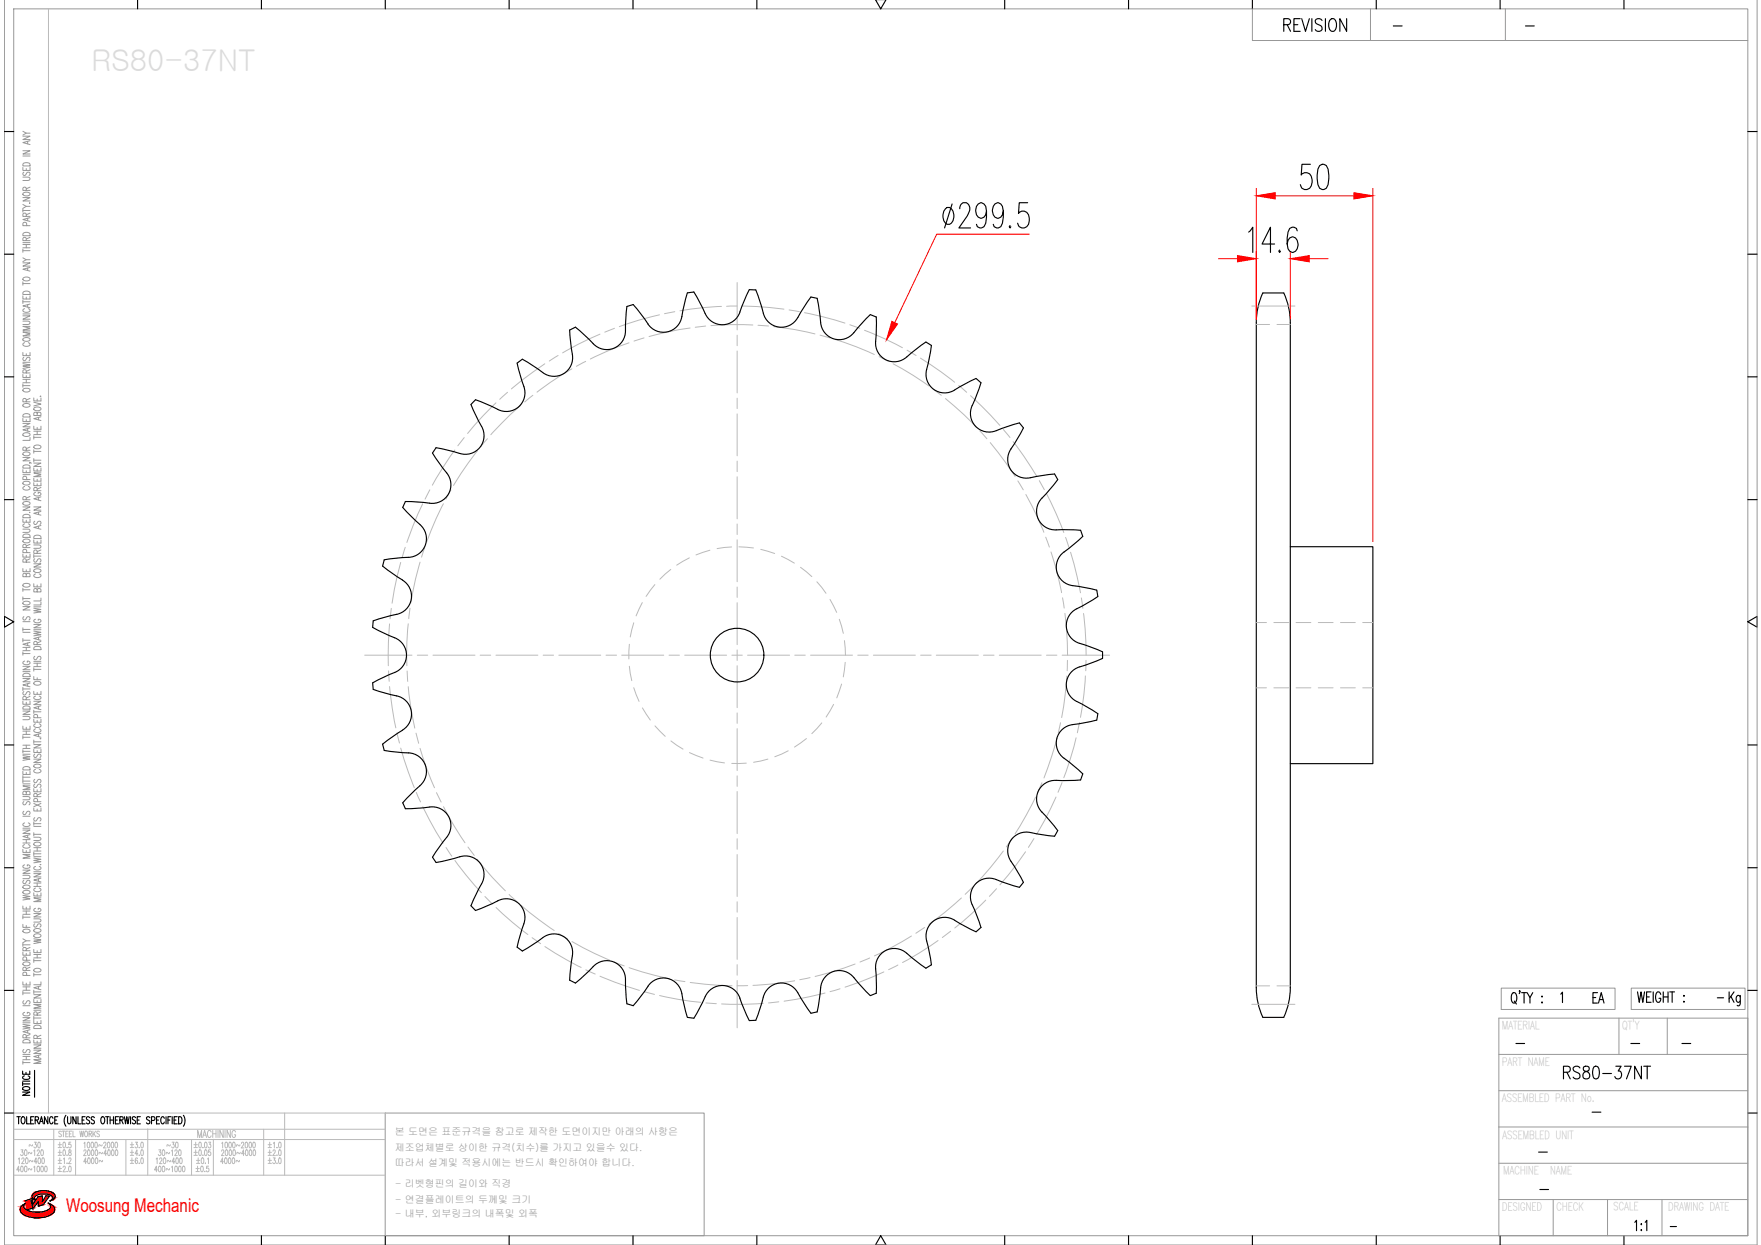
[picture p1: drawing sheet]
<svg xmlns="http://www.w3.org/2000/svg" width="297mm" height="210mm" viewBox="0 0 297 210" stroke-linecap="round" stroke-linejoin="round" font-family="sans-serif">
<defs><g id="words">
<text font-size="5.3" x="290.7" y="170.7">Kg</text>
<text font-size="4.9" x="267.8" y="170.4">EA</text>
<text font-size="3.2" fill="#f00" x="11.1" y="204.3">Woosung Mechanic</text>
<g font-size="2.6">
<text x="234.2" y="5.6">-</text>
<text x="256.5" y="5.6">-</text>
<text x="288.9" y="169.3">-</text>
<text x="254.7" y="177.1">-</text>
<text x="274.1" y="177.1">-</text>
<text x="282.9" y="177.1">-</text>
<text x="267.8" y="188.7">-</text>
<text x="258.6" y="195.4">-</text>
<text x="258.9" y="201.8">-</text>
<text x="280.8" y="208.1">-</text>
</g>
<g font-size="1.7" fill="#989898">
<text x="66.6" y="191.4">본 도면은 표준규격을 참고로 제작한 도면이지만 아래의 사항은</text>
<text x="66.6" y="194.1">제조업체별로 상이한 규격(치수)를 가지고 있을수 있다.</text>
<text x="66.6" y="196.6">따라서 설계및 적용시에는 반드시 확인하여야 합니다.</text>
<text x="66.7" y="200.2">- 리벳형핀의 길이와 직경</text>
<text x="66.7" y="202.8">- 연결플레이트의 두께및 크기</text>
<text x="66.7" y="205.2">- 내부, 외부링크의 내폭및 외폭</text>
</g>
</g></defs>
<!-- layer: 0 -->
<g fill="none" stroke="#989898" stroke-width=".17">
<path d="M.7 -.1v210h295.7v-210M2.3 1.5h292.5v206.8h-292.5zM211.3 1.5v5.3h83.5M231.2 1.5v5.3M253.9 1.5v5.3M3.9 33.3h1.2l-1.2 .6h1.2M3.9 29.9h.8l.4 .2-.2 .3h-1M3.9 28.2v.5h1.2v-.5M3.9 25.4h1.2l-1.2 .6h1.2M3.9 23h1.2l-1.2 .5h1.2M3.9 35.2v.6M3.9 35.5h1.2"/>
<path d="M3.9 34.5l.5 .3M3.9 26.3h1.2M3.9 22.1l.5 .4M3.9 39.3a.82 .82 0 0 1 1.2 .1v.3h-1.2zM3.9 32.5a.91 .91 0 0 1 1.2 .1 .64 .64 0 0 1-.6 .4 .64 .64 0 0 1-.6-.4zM3.9 27.6a.84 .84 0 0 1 1.2 .1v.3h-1.2zM4 29l-.1 .4 .1 .2 .3-.1a.52 .52 0 0 1 .7-.4l.1 .3-.2 .2M4.4 36.5v-.5h-.4l-.1 .5h1.2M4.4 32.1l-.1-.5h-.4v.5h1.2M4.4 28.4v.3M4.5 38.1l-.1-.5-.1-.1-.4 .1v.5h1.2M4.7 23.8v.4"/>
<path d="M4.7 36.8v.4M5 34.2v.1zM5.1 36.7l-1.2 .3 1.2 .3M5.1 34.8h-.7l-.5 .3M5.1 23.7l-1.2 .3 1.2 .4M5.1 22.5h-.7l-.5 .3M5.1 35.9l-.7 .3M5.1 31.6l-.7 .2M3.9 59.4v.6h1.2v-.6M3.9 54.1h.8l.4 .3-.2 .3h-1M3.9 53.2h1.2l-1.2 .6h1.2M3.9 49.9v.5h1.2v-.5"/>
<path d="M3.9 44.3h1.2l-1.2 .6h1.2M3.9 42v.5M3.9 47.5v.6M3.9 50.6v.6M3.9 52.9h1.2M3.9 50.9h1.2M3.9 47.8h1.2M3.9 43.5l.5 .3M3.9 42.3h1.2M3.9 41.8h1.2M3.9 41.2h1.2M3.9 40.9h1.2"/>
<path d="M3.9 57.1a.91 .91 0 0 1 1.2 0 .69 .69 0 0 1-1.2 .3zM3.9 49.2a.82 .82 0 0 1 1.2 .2v.2h-1.2zM3.9 46.9a.71 .71 0 0 1 1.2 .2 .7 .7 0 0 1-1.2-.1zM4.2 57.8a.32 .32 0 0 0-.3 .4 .32 .32 0 0 0 .4 .2h.3a.32 .32 0 0 0 .5-.2 .32 .32 0 0 0-.3-.4M4.2 52a.32 .32 0 0 0-.3 .5 .32 .32 0 0 0 .4 .2h.3a.32 .32 0 0 0 .5-.2 .32 .32 0 0 0-.3-.5M4.4 40.6v-.5h-.4l-.1 .5h1.2M4.4 41.2v.6M4.4 50.1v.3M4.4 59.6v.4M4.7 45.2v.4M4.7 51.4v.4M5.1 56h-1.2l1.2 .3-1.2 .3h1.2"/>
<path d="M5.1 55h-1.2l1.2 .3-1.2 .4h1.2M5.1 51.3l-1.2 .3 1.2 .3M5.1 45.1l-1.2 .3 1.2 .3M5.1 43.8h-.7l-.5 .3M5.1 40l-.7 .3M3.9 79.2v.5h1.2v-.5M3.9 77.1h1.2l-1.2 .6h1.2M3.9 73.2a.72 .72 0 0 1 1.2 .2 .87 .87 0 0 1-1.2 0zM3.9 71.4h1.2l-1.2 .6h1.2M3.9 70.5v.6h1.2v-.6M3.9 63.1v.5h1.2v-.5M3.9 61.3l1.2 .2-1.2 .2 1.2 .2-1.2 .2"/>
<path d="M3.9 64.7v.6M3.9 65h1.2M3.9 64.5h1.2M3.9 64h1.2M3.9 61.1h1.2M3.9 78.5a.84 .84 0 0 1 1.2 .1v.3h-1.2zM3.9 76.4a.71 .71 0 0 1 1.2 .2 .7 .7 0 0 1-1.2-.2zM3.9 69.9a.79 .79 0 0 1 1.2 .1v.3h-1.2zM3.9 68.2a.91 .91 0 0 1 1.2 .1 .69 .69 0 0 1-1.2 .2zM3.9 65.6a.74 .74 0 0 1 1.2 .2 .7 .7 0 0 1-1.2-.1zM4 60.2a.29 .29 0 0 0-.1 .5 .29 .29 0 0 0 .5-.1l.1-.2a.31 .31 0 0 1 .5-.1 .31 .31 0 0 1-.1 .5M4.4 75.9v-.5h-.5v.5h1.2"/>
<path d="M4.4 67.7v-.4l-.4-.1-.1 .5h1.2M4.4 62.9v-.5h-.5v.5h1.2M4.4 63.3v.3M4.4 64v.5M4.4 70.8v.3M4.4 79.4v.3M4.7 72.3v.4M5 78l.3 .1M5.1 73.8v.4h-1.2M5.1 72.2l-1.2 .3 1.2 .3M5.1 75.4l-.7 .2M5.1 67.2l-.7 .3"/>
<path d="M5.1 62.3l-.7 .3M5.7 78.9v.5h1.2v-.5M5.7 78.1h1.2l-1.2 .5h1.2M5.7 71.9v.5h1.2v-.5M5.7 67.8l1.2 .3-1.2 .3M5.7 67.1v.5h1.2v-.5M5.7 73.5v.5M5.7 75.8v.6M5.7 77.3v.6M5.7 77.6h1.2M5.7 76.1h1.2M5.7 73.7h1.2"/>
<path d="M5.7 73.3h1.2M5.7 72.7h1.2M5.8 75.2a.71 .71 0 0 1 1.1 .2 .73 .73 0 0 1-1.2-.1zM5.8 68.8a.91 .91 0 0 1 1.1 0 .69 .69 0 0 1-1.1 .3zM6.3 69.7l.2-.2h.3l.1 .2v.4h-1.2l.1-.6 .4 .1 .1 .5M6.3 67.3v.3M6.3 72.1v.3M6.3 72.7v.6M6.3 79.1v.3M6.5 70.4v.4M6.8 66.8h.1zM6.9 79.7h-1.2l1.2 .3-1.2 .4h1.2"/>
<path d="M6.9 70.3l-1.2 .3 1.2 .3M3.9 95.9v.5h1.2v-.5M3.9 93.4v.5h1.2v-.5M3.9 89.2h1l.2 .2-.2 .3-1 .1M3.9 87.5v.5h1.2v-.5M3.9 85.5h1.2l-1.2 .5h1.2M3.9 99.2v.5M3.9 99.4h1.2M3.9 80h1.2M3.9 98.5a.91 .91 0 0 1 1.2 .1 .64 .64 0 0 1-.6 .4 .64 .64 0 0 1-.6-.4zM3.9 91.1a.71 .71 0 0 1 1.2 .2 .73 .73 0 0 1-1.2-.2zM3.9 90.2a.79 .79 0 0 1 1.2 .1v.3h-1.2z"/>
<path d="M3.9 86.9a.82 .82 0 0 1 1.2 .1v.3h-1.2zM3.9 84.7a.91 .91 0 0 1 1.2 .1 .64 .64 0 0 1-.6 .4 .64 .64 0 0 1-.6-.4zM3.9 81.3a.91 .91 0 0 1 1.2 .1 .64 .64 0 0 1-.6 .4 .64 .64 0 0 1-.6-.4zM4.2 88.3a.32 .32 0 0 0-.3 .4 .32 .32 0 0 0 .4 .2h.3a.32 .32 0 0 0 .5-.2 .32 .32 0 0 0-.3-.4M4.2 82a.32 .32 0 0 0-.3 .4 .32 .32 0 0 0 .4 .2h.3a.32 .32 0 0 0 .5-.2 .32 .32 0 0 0-.3-.4M4.4 96.9l.3-.2h.3l.1 .2v.3h-1.2l.1-.5h.4v.5M4.4 94.8v-.5l-.4-.1-.1 .6h1.2M4.4 92.3l-.1-.5-.4 .1v.4h1.2M4.4 84.3v-.5l-.4-.1-.1 .6h1.2M4.4 87.7v.3M4.4 93.6v.3M4.4 96.1v.3"/>
<path d="M4.5 93.2l-.1-.5h-.5v.5h1.2M4.5 80.8l-.1-.4-.1-.1-.4 .1v.4h1.2M5 86.4h.1M5.1 94.2l-.7 .3M5.1 91.8l-.7 .2M5.1 83.7l-.7 .3M5.7 98.4v.5h1.2v-.5M5.7 95.1h1.2l-1.2 .5h1.2M5.7 91.9h.9l.3 .2-.2 .3h-1M5.7 91v.6h1.2v-.6M5.7 85.5h1.2l-1.2 .5h1.2M5.7 81.4v.5h1.2v-.5"/>
<path d="M5.7 80.6v.5h1.2v-.5M5.7 93.5v.6M5.7 93.8h1.2M5.8 96a.91 .91 0 0 1 1.1 .1 .64 .64 0 0 1-.6 .4 .64 .64 0 0 1-.6-.4zM5.8 90.4a.79 .79 0 0 1 1.1 .1v.3h-1.2zM5.9 94.2a.29 .29 0 0 0-.2 .5 .29 .29 0 0 0 .5-.1l.1-.2a.31 .31 0 0 1 .5-.1 .31 .31 0 0 1-.1 .5M5.9 87.9l-.2 .2 .2 .3 .3-.1 .1-.3a.3 .3 0 0 1 .5-.1 .3 .3 0 0 1-.1 .5M6 96.8a.32 .32 0 0 0-.3 .4 .32 .32 0 0 0 .5 .2h.2a.32 .32 0 0 0 .5-.2 .32 .32 0 0 0-.3-.4M6 83a.32 .32 0 0 0-.3 .4 .32 .32 0 0 0 .5 .2h.2a.34 .34 0 0 0 .5-.3 .34 .34 0 0 0-.5-.3v.2M6.3 99.4l.2-.2 .3 .1 .1 .1v.4h-1.2l.1-.5h.4l.1 .5M6.3 93.3l-.1-.5h-.4l-.1 .5h1.2M6.3 82.7l-.1-.5h-.4l-.1 .5h1.2"/>
<path d="M6.3 80.8v.3M6.3 81.6v.3M6.3 91.2v.4M6.3 98.6v.3M6.5 83.9v.4M6.5 86.4v.4M6.5 88.7v.4M6.9 88.6l-1.2 .3 1.2 .3M6.9 86.2l-1.2 .3 1.2 .4M6.9 83.8l-1.2 .3 1.2 .3M6.9 92.7l-.6 .3M6.9 82.2l-.6 .3"/>
<path d="M3.9 119.9h1.2l-1.2 .6h1.2M3.9 118.2v.5h1.2v-.5M3.9 114.4h1.2l-1.2 .5h1.2M3.9 112.3h1.2l-1.2 .6h1.2M3.9 102.3h1.2l-1.2 .5h1.2M3.9 100.6v.6M3.9 105.8v.6M3.9 107.6v.6M3.9 109.9v.6M3.9 115.9v.5M3.9 116.2h1.2M3.9 113.2h1.2"/>
<path d="M3.9 110.2h1.2M3.9 109.7h1.2M3.9 109.1h1.2M3.9 107.9h1.2M3.9 106.6h1.2M3.9 106.1h1.2M3.9 104.8h1.2M3.9 100.9h1.2M3.9 119.2a.84 .84 0 0 1 1.2 .1v.3h-1.2zM3.9 113.7a.82 .82 0 0 1 1.2 .1v.3h-1.2zM3.9 101.5a.91 .91 0 0 1 1.2 .1 .69 .69 0 0 1-1.2 .2zM4 116.6a.29 .29 0 0 0-.1 .5 .29 .29 0 0 0 .5-.1l.1-.2a.31 .31 0 0 1 .5-.1 .31 .31 0 0 1-.1 .5"/>
<path d="M4 104a.29 .29 0 0 0-.1 .4 .29 .29 0 0 0 .5 0l.1-.3a.31 .31 0 0 1 .5-.1 .31 .31 0 0 1-.1 .5M4.2 111.5a.32 .32 0 0 0-.3 .4 .32 .32 0 0 0 .4 .2h.3a.34 .34 0 0 0 .5-.3 .34 .34 0 0 0-.5-.3v.2M4.4 118v-.5l-.4-.1-.1 .6h1.2M4.4 109.1v.6M4.4 118.4v.3M4.7 108.4v.4M4.7 115.3v.4M5.1 115.2l-1.2 .3 1.2 .3M5.1 108.3l-1.2 .3 1.2 .3M5.1 117.4l-.7 .3M5.7 118.2h1.2l-1.2 .6h1.2M5.7 116.6v.5h1.2v-.5"/>
<path d="M5.7 114.1v.5h1.2M5.7 106.4l1.2 .2-1.2 .2 1.2 .2-1.2 .2M5.7 105.3h1.2l-1.2 .5h1.2M5.7 102.5l1.2 .3-1.2 .1 1.2 .3-1.2 .1M5.7 112.6v.5M5.7 119.7v.6M5.7 112.9h1.2M5.7 112.4h1.2M5.7 111.8h1.2M5.7 111.5h1.2M5.7 106.2h1.2M5.7 102.3h1.2"/>
<path d="M5.8 115a.71 .71 0 0 1 1.1 .3 .7 .7 0 0 1-1.2-.2zM5.8 109.1a.84 .84 0 0 1 1.1 .2v.2h-1.2zM5.9 110.7a.29 .29 0 0 0-.2 .4 .29 .29 0 0 0 .5 0l.1-.3a.31 .31 0 0 1 .5-.1 .31 .31 0 0 1-.1 .5M6 117.4a.32 .32 0 0 0-.3 .4 .32 .32 0 0 0 .5 .2h.2a.32 .32 0 0 0 .5-.2 .32 .32 0 0 0-.3-.4M6 104.4a.32 .32 0 0 0-.3 .4 .32 .32 0 0 0 .5 .2h.2a.33 .33 0 0 0 .5-.3 .33 .33 0 0 0-.5-.3v.2M6.3 108.7l-.1-.5h-.4l-.1 .5h1.2M6.3 111.8v.6M6.3 114.3v.3M6.3 116.7v.4M6.5 107.5v.4M6.5 119.1v.4M6.9 119l-1.2 .3 1.2 .3"/>
<path d="M6.9 107.3l-1.2 .3 1.2 .4M6.9 101.5v.5h-1.2M6.9 100.8v.5h-1.2M6.9 108.1l-.6 .3M3.9 139.9h1.2l-1.2 .6h1.2M3.9 134.3h.8l.4 .2-.2 .3h-1M3.9 130v.6h1.2v-.6M3.9 127.4l1.2 .2-1.2 .2 1.2 .2-1.2 .2M3.9 122.4v.6h1.2v-.6M3.9 120.8h.8l.4 .2-.2 .3h-1M3.9 124v.6M3.9 126.4v.6"/>
<path d="M3.9 130.8v.5M3.9 131.4v.6M3.9 139.6h1.2M3.9 137.6h1.2M3.9 132.2h1.2M3.9 131.7h1.2M3.9 131h1.2M3.9 127.2h1.2M3.9 126.7h1.2M3.9 126.2h1.2M3.9 125.6h1.2M3.9 124.3h1.2"/>
<path d="M3.9 123.8h1.2M3.9 123.3h1.2M3.9 129.4a.82 .82 0 0 1 1.2 .1v.3h-1.2zM4 136.8a.29 .29 0 0 0-.1 .4 .29 .29 0 0 0 .5 0l.1-.3a.31 .31 0 0 1 .5-.1 .31 .31 0 0 1-.1 .5M4 135.1l-.1 .2 .1 .4 .3-.1 .2-.3a.3 .3 0 0 1 .5-.1 .3 .3 0 0 1-.1 .5M4.2 138.7a.32 .32 0 0 0-.3 .4 .32 .32 0 0 0 .4 .3h.3a.32 .32 0 0 0 .5-.3 .32 .32 0 0 0-.3-.4M4.4 133.6l.3-.2h.3l.1 .2v.4h-1.2l.1-.6 .4 .1v.5M4.4 122.6v.4M4.4 123.3v.5M4.4 125.6v.6M4.4 130.2v.4M5.1 132.5h-1.2l1.2 .3-1.2 .3h1.2"/>
<path d="M5.7 136.2v.5h1.2v-.5M5.7 133v.5h1.2v-.5M5.7 128h1.2l-1.2 .6h1.2M5.7 126.3v.6h1.2v-.6M5.7 125.5h1.2l-1.2 .6h1.2M5.7 121.3v.5h1.2v-.5M5.7 124.8v.5M5.7 138.6v.5M5.7 139.3h1.2M5.7 138.9h1.2M5.7 135.5l1.2 .5M5.7 125.1h1.2"/>
<path d="M5.7 120h1.2M5.8 129a.91 .91 0 0 1 1.1 .1 .69 .69 0 0 1-1.1 .2zM5.9 137.9a.29 .29 0 0 0-.2 .4 .29 .29 0 0 0 .5 0l.1-.3a.31 .31 0 0 1 .5-.1 .31 .31 0 0 1-.1 .5M5.9 132.2l-.2 .4a.26 .26 0 0 0 .2 .2 .26 .26 0 0 0 .3-.2l.1-.2a.31 .31 0 0 1 .5-.1 .31 .31 0 0 1-.1 .5M5.9 131.4a.29 .29 0 0 0-.2 .5 .29 .29 0 0 0 .5-.1l.1-.2a.31 .31 0 0 1 .5-.1 .31 .31 0 0 1-.1 .5M5.9 127.1a.29 .29 0 0 0-.2 .5 .29 .29 0 0 0 .5-.1l.1-.2a.31 .31 0 0 1 .5-.1 .31 .31 0 0 1-.1 .5M6 129.7a.32 .32 0 0 0-.3 .4 .32 .32 0 0 0 .5 .2h.2a.32 .32 0 0 0 .5-.2 .32 .32 0 0 0-.3-.4M6 122.9a.32 .32 0 0 0-.3 .4 .32 .32 0 0 0 .5 .2h.2a.32 .32 0 0 0 .5-.2 .32 .32 0 0 0-.3-.4M6 122a.32 .32 0 0 0-.3 .5 .32 .32 0 0 0 .5 .2h.2a.32 .32 0 0 0 .5-.2 .32 .32 0 0 0-.3-.5M6.3 134.3l-.1-.4-.4-.1-.1 .5h1.2M6.3 121.4v.4M6.3 126.5v.4"/>
<path d="M6.3 133.2v.3M6.3 136.4v.3M6.3 135.2v-.5l-.2-.1-.3 .1-.1 .5h1.2M6.3 121v-.5h-.5l-.1 .5h1.2M6.5 123.8v.4M6.8 124.5h.1zM6.9 123.6l-1.2 .4 1.2 .3M6.9 135.5l-1.2 .5M6.9 133.8l-.6 .2M3.9 155.8v.6h1.2M3.9 152.8v.5h1.2v-.5M3.9 151l1.2 .1-1.2 .2 1.2 .2-1.2 .2"/>
<path d="M3.9 149.5a.72 .72 0 0 1 1.2 .1 .87 .87 0 0 1-1.2 0zM3.9 147.6h.8l.4 .2-.2 .3h-1M3.9 146.7h1.2l-1.2 .5h1.2M3.9 143.2v.5h1.2v-.5M3.9 154.4v.5M3.9 159v.6M3.9 159.3h1.2M3.9 158.3l.5 .3M3.9 154.6h1.2M3.9 154.1h1.2M3.9 153.6h1.2M3.9 142.1h1.2"/>
<path d="M3.9 141.6h1.2M3.9 156.8a.91 .91 0 0 1 1.2 .1 .64 .64 0 0 1-.6 .4 .64 .64 0 0 1-.6-.4zM3.9 150.3a.91 .91 0 0 1 1.2 0 .64 .64 0 0 1-.6 .5 .64 .64 0 0 1-.6-.5zM4 148.4a.29 .29 0 0 0-.1 .5 .29 .29 0 0 0 .5-.1l.1-.2a.31 .31 0 0 1 .5-.1 .31 .31 0 0 1-.1 .5M4.2 145.8a.32 .32 0 0 0-.3 .4 .32 .32 0 0 0 .4 .2h.3a.33 .33 0 0 0 .5-.3 .33 .33 0 0 0-.5-.3v.2M4.2 142.4a.32 .32 0 0 0-.3 .4 .32 .32 0 0 0 .4 .2h.3a.32 .32 0 0 0 .5-.2 .32 .32 0 0 0-.3-.4M4.4 141.6v.5M4.4 143.4v.3M4.4 152.9v.4M4.4 153.6v.5M4.4 156v.4M4.7 140.8v.4"/>
<path d="M5.1 158.6h-.7l-.5 .3M5.1 144.1h-1.2l1.2 .3-1.2 .3h1.2M5.1 140.7l-1.2 .3 1.2 .4M5.1 159.7l-.7 .3M5.7 158.3l1.2 .2-1.2 .2 1.2 .2-1.2 .2M5.7 154.9h.9l.3 .2-.2 .3-1 .1M5.7 154h1.2l-1.2 .6h1.2M5.7 150.5v.6h1.2v-.6M5.7 147.3h1.2l-1.2 .5h1.2M5.7 144.7l1.2 .2-1.2 .2 1.2 .2-1.2 .2M5.7 141.2h.9l.3 .2-.2 .3h-1M5.7 140.4v.5"/>
<path d="M5.7 143.7v.5M5.7 149.5h1.2M5.7 148.9h1.2M5.7 147h1.2M5.7 144.4h1.2M5.7 143.9h1.2M5.7 143.5h1.2M5.7 142.9h1.2M5.7 140.7h1.2M5.8 157.6a.71 .71 0 0 1 1.1 .2 .7 .7 0 0 1-1.2-.1zM5.8 156.7a.71 .71 0 0 1 1.1 .2 .7 .7 0 0 1-1.2-.1zM5.8 142.1a.71 .71 0 0 1 1.1 .3 .7 .7 0 0 1-1.2-.2z"/>
<path d="M5.9 155.8l-.2 .1 .2 .4 .3-.1 .1-.3a.3 .3 0 0 1 .5-.1 .3 .3 0 0 1-.1 .5M6 153.1a.32 .32 0 0 0-.3 .4 .32 .32 0 0 0 .5 .2h.2a.34 .34 0 0 0 .5-.3 .34 .34 0 0 0-.5-.3v.2M6 149.7a.32 .32 0 0 0-.3 .4 .32 .32 0 0 0 .5 .2h.2a.32 .32 0 0 0 .5-.2 .32 .32 0 0 0-.3-.4M6 146.1a.32 .32 0 0 0-.3 .4 .32 .32 0 0 0 .5 .2h.2a.32 .32 0 0 0 .5-.2 .32 .32 0 0 0-.3-.4M6.3 142.9v.6M6.3 148.9v.6M6.3 150.7v.4M6.5 148.2v.4M6.8 145.8h.1zM6.9 151.4h-1.2l1.2 .3-1.2 .3h1.2M6.9 148.1l-1.2 .3 1.2 .3M3.9 172.7l1.2 .2-1.2 .2 1.2 .2-1.2 .2"/>
<path d="M3.9 171.6h1.2l-1.2 .5h1.2M3.9 165.5v.6h1.2v-.6M3.9 160.5v.6h1.2v-.6M3.9 179.1h1.2M3.9 167.1v.6M3.9 178.9v.5M3.9 178.7h1.2M3.9 178.1h1.2M3.9 177.8h1.2M3.9 172.4h1.2M3.9 169.6h1.2M3.9 167.4h1.2"/>
<path d="M3.9 167h1.2M3.9 166.4h1.2M3.9 175.4a.82 .82 0 0 1 1.2 .1v.3h-1.2zM3.9 162.3a.71 .71 0 0 1 1.2 .3 .7 .7 0 0 1-1.2-.2zM4 176.9l-.1 .2 .1 .4 .3-.1 .2-.3a.3 .3 0 0 1 .5-.1 .3 .3 0 0 1-.1 .5M4 168.7a.29 .29 0 0 0-.1 .5 .29 .29 0 0 0 .5-.1l.1-.2a.31 .31 0 0 1 .5-.1 .31 .31 0 0 1-.1 .5M4.2 170.7a.32 .32 0 0 0-.3 .4 .32 .32 0 0 0 .4 .2h.3a.33 .33 0 0 0 .5-.3 .33 .33 0 0 0-.5-.3v.2M4.4 175v-.5l-.4-.1-.1 .6h1.2M4.4 163.6v-.5h-.4l-.1 .5h1.2M4.4 160.3v-.5h-.4l-.1 .5h1.2M4.4 160.7v.4M4.4 165.7v.4"/>
<path d="M4.4 166.4v.6M4.4 178.1v.6M4.5 164.5l-.1-.5h-.5v.5h1.2M4.5 161.9l-.1-.5-.1-.1-.4 .1v.5h1.2M4.7 173.7v.4M5.1 173.6l-1.2 .3 1.2 .4M5.1 174.4l-.7 .3M5.1 163.1l-.7 .2M5.7 177.1h1.2l-1.2 .5h1.2M5.7 176.2h1.2l-1.2 .5h1.2M5.7 175.3v.5h1.2v-.5M5.7 172v.6h1.2v-.6"/>
<path d="M5.7 168.5v.5h1.2v-.5M5.7 167.7h1.2l-1.2 .6h1.2M5.7 160.1v.5h1.2v-.5M5.7 171.6h1.2M5.7 161.7v.6M5.7 164.1v.5M5.7 166.9v.6M5.7 171.4v.5M5.7 170.3h1.2M5.7 167.2h1.2M5.7 164.3h1.2M5.7 162h1.2"/>
<path d="M5.7 161.5h1.2M5.7 160.9h1.2M5.8 173a.82 .82 0 0 1 1.1 .1v.3h-1.2zM5.8 163.4a.71 .71 0 0 1 1.1 .3 .87 .87 0 0 1-1.2 0zM6.3 175.1l-.1-.5h-.4l-.1 .5h1.2M6.3 171.1l-.1-.4-.4-.1-.1 .5h1.2M6.3 160.3v.3M6.3 160.9v.6M6.3 168.7v.3M6.3 172.2v.4M6.3 175.5v.3M6.5 166.3v.4"/>
<path d="M6.5 177.9v.4M6.9 178.7h-1.2l1.2 .3-1.2 .3h1.2M6.9 177.8l-1.2 .3 1.2 .3M6.9 169.3h-1.2l1.2 .4-1.2 .3h1.2M6.9 166.2l-1.2 .3 1.2 .4M6.9 165.5v.5h-1.2M6.9 174.5l-.6 .3M6.9 170.6l-.6 .3M252.8 177.8h42M252.8 171.7h42v36.6h-42zM253.2 166.6h19.2v3.6h-19.2zM273.1 171.7v6.1"/>
<path d="M275.2 166.6h19.2v3.6h-19.2zM281.2 171.7v6.1M65 187.7h53.8v20.6h-53.8zM252.8 196.1h42M252.8 183.9h42M252.8 190h42M252.8 202.2h42M262 202.2v6.1M271.2 202.2v6.1M280.3 202.2v6.1"/>
</g>
<g fill="none" stroke="#000" stroke-width=".19">
<path d="M23.2 -.1v1.6M44.1 -.1v1.6M65 -.1v1.6M85.9 -.1v1.6M106.8 -.1v1.6M127.7 -.1v1.6M147.7 -.1l.9 1.6 .9-1.6M169.5 -.1v1.6M190.4 -.1v1.6M211.3 -.1v1.6M232.1 -.1v1.6M253 -.1v1.6"/>
<path d="M273.9 -.1v1.6M216.5 4.2h.8a.52 .52 0 0 0 .4-.5 .52 .52 0 0 0-.4-.6h-.8v2.2M217.1 4.2l.6 1.1M218.3 4.2h.6M219.3 3.1h-1v2.2h1M219.6 3.1l.6 2.2 .7-2.2M221.3 3.1v2.2M223 3.4a.58 .58 0 0 0-.7-.3 .58 .58 0 0 0-.4 .8l.8 .4a.53 .53 0 0 1 .3 .5 .53 .53 0 0 1-.4 .5h-.3l-.4-.3M223.6 3.1v2.2M224.5 3.3l.1-.2a.93 .93 0 0 1 .8 1.4l-.1 .3a.57 .57 0 0 1-.5 .5 .57 .57 0 0 1-.6-.5 1.47 1.47 0 0 1 .3-1.5zM227.1 3.1v2.2l-1.1-2.2v2.2M.7 22.2h1.6"/>
<path d="M294.8 22.2h1.6M.7 42.9h1.6M96.1 55.6l.4 4.1M96.5 59.7a3.1 3.1 0 0 1-1.4 3.3 3.1 3.1 0 0 1-3.6-.2M106.8 51.3l-1 .4-.3 3.5a3.2 3.2 0 0 1-2 3.5 3.2 3.2 0 0 1-3.8-1.2l-2.6-2.3-1 .4M106.8 51.3l2.5 3.3M115.9 49.4l-.8 3.4a3.2 3.2 0 0 1-2.2 3.1 3.2 3.2 0 0 1-3.6-1.3M117 49.2l-1 .2M117 49.2l1.7 3.1a3.2 3.2 0 0 0 2.9 2.4 3.2 3.2 0 0 0 3.2-2.1M126.4 48.8l-1.6 3.8M126.4 48.8l1.1 .1 1.1 3.3a3.2 3.2 0 0 0 2.8 2.9 3.2 3.2 0 0 0 3.5-2.1l1.9-2.9M136.8 50.1l1 .2 .6 3.5a3.2 3.2 0 0 0 1.9 3.2 3.2 3.2 0 0 0 3.7-.9"/>
<path d="M146.8 53l-2.8 3.1M146.8 53l1 .5-.1 3.5a3.2 3.2 0 0 0 1.7 3.7 3.2 3.2 0 0 0 4-.9l2.8-2.1M156.2 57.7l.9 .5-.6 3.5a3.2 3.2 0 0 0 1 3.9 3.2 3.2 0 0 0 4-.2l3.1-1.6M294.8 42.9h1.6M.7 63.5h1.6M75.3 79.7a3.1 3.1 0 0 1 .4 3.6 3.1 3.1 0 0 1-3.2 1.5M87.2 61.2l1 3.4a3.2 3.2 0 0 1-.7 4 3.2 3.2 0 0 1-4.1 .2l-3.2-1.4-.8 .8 1.5 3.2a3.2 3.2 0 0 1 0 4 3.2 3.2 0 0 1-3.9 .9l-3.4-.8-.6 .9 2.3 3.3M87.2 61.2l.9-.6 3.4 2.2M164.6 63.8l.9 .7-1.3 3.3a3.2 3.2 0 0 0 .4 4.1 3.2 3.2 0 0 0 4 .5l3.3-1.1M172 71.3l.6 .9-1.7 3a3.2 3.2 0 0 0-.4 4 3.2 3.2 0 0 0 3.9 1.2l3.5-.5 .2 .5 .3 .5-2.2 2.7a3.2 3.2 0 0 0-1.2 3.6 3.2 3.2 0 0 0 3.2 2.1M294.8 63.5h1.6M.7 84.2h1.6"/>
<path d="M64.8 94.4l-.3 1 2.9 2.1a3.2 3.2 0 0 1 2 3.2 3.2 3.2 0 0 1-2.5 2.9M68.4 84.6l4.1 .2M68.4 84.6l-.5 .9 2.5 2.5a3.2 3.2 0 0 1 1.4 3.9 3.2 3.2 0 0 1-3.5 2.1l-3.5 .4M178.2 89.3l4.1 .1 .3 1-2.6 2.3a3.2 3.2 0 0 0-1.8 3.4 3.2 3.2 0 0 0 2.7 2.6M181 98.7l4 .8 .2 1.1-3 1.8a3.2 3.2 0 0 0-2.3 3.3 3.2 3.2 0 0 0 2.8 2.9l3.3 1.3v1.1l-3.3 1.3a3.2 3.2 0 0 0-2.8 2.9 3.2 3.2 0 0 0 2.3 3.3l3 1.8M217.6 92.2h14v36.5h-14M294.8 84.2h1.6M.7 103.9l1.6 .9-1.6 .9zM63 104.7l-.1 1.1 3.7 1.7M66.6 107.5a3.1 3.1 0 0 1 2 3 3.1 3.1 0 0 1-2 2.9M66.6 113.4l-3.7 1.7v.6l.1 .5 3.9 1.1M66.9 117.3a3.2 3.2 0 0 1 2.5 2.9 3.2 3.2 0 0 1-2 3.2l-2.9 2.1 .3 1 3.5 .4a3.2 3.2 0 0 1 3.5 2.1 3.2 3.2 0 0 1-1.4 3.9l-2.5 2.5 .5 .9"/>
<path d="M66.9 103.6l-4 1.1M294.8 104.8l1.6-.9v1.8zM.7 125.6h1.6M72.5 136.1l-4.1 .2M72.5 136.1a3.1 3.1 0 0 1 3.2 1.5 3.1 3.1 0 0 1-.4 3.6M185.2 120.3l-.2 1.1-3.5 .7a3.2 3.2 0 0 0-3.2 2.4 3.2 3.2 0 0 0 1.7 3.7l2.6 2.3-.2 .7-.1 .3-3.6 .1a3.2 3.2 0 0 0-3.6 1.8 3.2 3.2 0 0 0 1.1 3.9l2.2 2.7-.5 1-4.1-.6M294.8 125.6h1.6M.7 146.3h1.6M75.3 141.2l-2.3 3.3 .4 .7 .2 .2 3.9-1M77.5 144.5a3.2 3.2 0 0 1 3.6 1.2 3.2 3.2 0 0 1-.2 3.8l-1.5 3.2M79.4 152.7l.8 .8 3.2-1.4a3.2 3.2 0 0 1 4.1 .2 3.2 3.2 0 0 1 .7 4l-1 3.4M87.2 159.7l.9 .6 3-1.8a3.2 3.2 0 0 1 4-.6 3.2 3.2 0 0 1 1.3 3.9l-.3 3.5 1 .4"/>
<path d="M164.6 157.1l-3.1-1.6a3.2 3.2 0 0 0-4-.2 3.2 3.2 0 0 0-1 3.9l.6 3.5-.9 .5-2.8-2.1a3.2 3.2 0 0 0-3.7-1 3.2 3.2 0 0 0-2 3.3M171.9 149.6l-3.3-1.1a3.2 3.2 0 0 0-4 .5 3.2 3.2 0 0 0-.4 4.1l1.3 3.3-.9 .7M172.6 148.8l-.6 .8M173.8 140.4a3.2 3.2 0 0 0-3.4 1.5 3.2 3.2 0 0 0 .5 3.8l1.7 3M294.8 146.3h1.6M.7 167h1.6M97.1 165.7l2.6-2.3a3.2 3.2 0 0 1 3.8-1.2 3.2 3.2 0 0 1 2 3.5l.2 3.5 1.1 .4 2.5-3.3M109.3 166.3a3.2 3.2 0 0 1 3.6-1.3 3.2 3.2 0 0 1 2.2 3.1l.8 3.4M124.8 168.3l1.6 3.8M124.8 168.3a3.2 3.2 0 0 0-3.2-2.1 3.2 3.2 0 0 0-2.9 2.4l-1.7 3.1-1-.2M144 164.8a3.2 3.2 0 0 0-3.7-.9 3.2 3.2 0 0 0-1.9 3.2l-.6 3.5-1 .2-1.9-2.9a3.2 3.2 0 0 0-3.5-2.1 3.2 3.2 0 0 0-2.8 2.9l-1.1 3.3-1.1 .1M144 164.8l2.8 3.1"/>
<path d="M147.7 163.3l.1 4.1-1 .5M213 171.5l-.7-2.1-.3-1.4-.1-1.5v-112.1l.1-1.5 .3-1.4 .7-2.1h3.5l.6 1.4 .3 1.4 .2 2.2v112.1v1.5l-.3 1.4-.8 2.1M213 171.5h3.5M255.2 167.4h.1a.77 .77 0 0 1 .5 1v.3a.41 .41 0 0 1-.4 .4 .41 .41 0 0 1-.4-.4l-.1-.7zM255.4 168.8l.4 .5M256.4 167.1l-.1 .1v-.1v-.1l.1 .1-.1 .4M256.7 167.4h.8M257.1 167.4v1.7M257.6 167.4l.5 .8v.9M258.5 167.4l-.4 .8M260.1 168v.1zM260.1 168.9v.2z"/>
<path d="M263.3 167.6l.3-.3v1.7M267.2 179.9a.45 .45 0 0 0 .1 .7 .76 .76 0 0 1 .7 .4 .76 .76 0 0 1 0 .8 .64 .64 0 0 1-1-.2 .64 .64 0 0 1 .5-.9l.3-.1a.45 .45 0 0 0 .2-.7l-.3-.1zM268.9 179.9l.4-.1a1.05 1.05 0 0 1 .5 1.2l-.3 .8-.4 .1a1.05 1.05 0 0 1-.5-1.2zM272.5 179.8h.9l-.4 .8a.64 .64 0 0 1 .5 .9 .64 .64 0 0 1-1.1 0M274 179.8h1.2l-.9 2.1M276.2 167.2l.3 1.8 .3-1.8 .3 1.8 .3-1.8M276.9 179.8v2.1l-1.2-2.1v2.1M277.3 179.8h1.1M277.7 168.1h.5M277.8 179.8v2.1M278.5 167.2h-.8v1.8h.8M278.9 167.2v1.8"/>
<path d="M280.1 167.7a.4 .4 0 0 0-.4-.5 .4 .4 0 0 0-.4 .5v.9a.4 .4 0 0 0 .2 .3 .4 .4 0 0 0 .5 0l.1-.6h-.3M280.6 168.1h.8M280.6 167.2v1.8M281.4 167.2v1.8M281.7 167.2h.8M282.1 167.2v1.8M284 167.8v.2zM284 168.8v.2zM.7 187.7h1.6M2.8 188.3h.6M3.1 188.3v1.2M3.7 188.3h.1a.64 .64 0 0 1 .4 .6 .64 .64 0 0 1-.4 .6 .85 .85 0 0 1-.1-1.2z"/>
<path d="M3.8 184.1h1.2l-1.2 .6h1.2M3.8 180.6v.5h1.2v-.5M3.8 182.7h1.2M3.8 182.5v.5M3.8 182.3h1.2M3.9 183.4a.71 .71 0 0 1 1.1 .2 .7 .7 0 0 1-1.2-.2zM4.1 181.4a.32 .32 0 0 0-.3 .4 .32 .32 0 0 0 .5 .2l.7-.2v-.2l-.3-.2M4.4 180.8v.3M4.5 188.3v1.2h.5M5.2 188.8h.3M5.7 188.3h-.5v1.2h.5M5.8 180.5v4.5"/>
<path d="M5.9 188.8h.5l.1-.4-.6-.1v1.2M6.2 188.8l.3 .7M6.7 189.5l.3-1.2 .3 1.2M6.8 189.1h.4M8.1 188.3v1.2l-.6-1.2v1.2M8.9 188.5l-.2-.2a.64 .64 0 0 0-.4 .6 .64 .64 0 0 0 .4 .6l.2-.3M9.2 188.8h.4M9.7 188.3h-.5v1.2h.5M11.1 188a1.56 1.56 0 0 0 0 1.9M11.4 188.3v.8l.2 .4 .3-.2 .1-1M12.8 188.3v1.2l-.5-1.2v1.2M13.2 188.3v1.2h.4"/>
<path d="M13.9 188.8h.3M14.4 188.3h-.5v1.2h.5M15.1 188.4l-.2-.1-.3 .1 .1 .3 .4 .3v.3l-.2 .2-.3-.2M15.9 188.4l-.2-.1h-.3v.4l.4 .2 .1 .4-.2 .2-.3-.2M17.2 188.3h.1a.64 .64 0 0 1 .4 .6 .64 .64 0 0 1-.4 .6 .85 .85 0 0 1-.1-1.2zM17.8 188.3h.6M18.1 188.3v1.2M18.6 188.8h.5M18.6 188.3v1.2M19.1 188.3v1.2M19.5 188.8h.3M20 188.3h-.5v1.2h.5"/>
<path d="M20.2 188.8h.5l.1-.4-.6-.1v1.2M20.5 188.8l.3 .7M21 188.3l.2 1.2 .2-1.2 .2 1.2 .2-1.2M22 188.3v1.2M22.9 188.4l-.2-.1h-.3l-.1 .4 .5 .2 .1 .4-.2 .2-.4-.2M23.1 188.8h.4M23.7 188.3h-.6v1.2h.6M25.3 188.4a.29 .29 0 0 0-.5-.1 .29 .29 0 0 0 .1 .5l.3 .1 .1 .4-.2 .2-.4-.2M25.6 188.9l.4-.1 .1-.1-.1-.4h-.4v1.2M26.4 188.8h.3M26.9 188.3h-.5v1.2h.5M27.7 188.5l-.2-.2a.64 .64 0 0 0-.4 .6 .64 .64 0 0 0 .4 .6l.2-.3"/>
<path d="M28 188.3v1.2M28.3 188.8h.3M28.8 188.3h-.5v1.2M29 188.3v1.2M29.4 188.8h.3M29.9 188.3h-.5v1.2h.5M30.1 188.3a.64 .64 0 0 1 .6 .4 .64 .64 0 0 1-.2 .7l-.4 .1zM30.9 188a1.66 1.66 0 0 1 0 1.9M263.7 180.8h.8a.52 .52 0 0 0 .4-.5 .52 .52 0 0 0-.4-.5h-.8v2.1M264.3 180.8l.6 1.1M266.5 180.1a.61 .61 0 0 0-.7-.4 .61 .61 0 0 0-.4 .6l.1 .3 .8 .4a.55 .55 0 0 1-.2 .9h-.3l-.4-.3M270.3 181h1.5"/>
<path d="M294.8 187.7h1.6M23.2 208.3v1.6M44.1 208.3v1.6M65 208.3v1.6M85.9 208.3v1.6M106.8 208.3v1.6M127.7 208.3v1.6M148.6 208.3l.9 1.6h-1.8zM169.5 208.3v1.6M190.4 208.3v1.6M211.3 208.3v1.6M232.1 208.3v1.6"/>
<path d="M253 208.3v1.6M273.9 208.3v1.6M275.7 206.1l.3-.4v1.8M276.8 206.3v.2zM276.8 207.3v.2zM277.5 206.1l.3-.4v1.8"/>
<circle cx="124.3" cy="110.5" r="4.5"/>
</g>
<g fill="none" stroke="#bababa" stroke-width=".17">
<path d="M8.2 1.5v186.2M2.3 187.7h62.7v20.6M2.3 190.4h62.7M2.3 192.1h62.7M2.3 198.1h62.7M3.1 195.4l.2-.2v1M3.3 197.2h-.5l.3-.6v1M3.5 193.9h.4l-.2 .3a.26 .26 0 0 1 .2 .4 .26 .26 0 0 1-.4 0M3.6 196.7l.1-.1a.57 .57 0 0 1 0 1l-.2-.2zM3.7 195.4v-.1a.21 .21 0 0 1 .3 0 .21 .21 0 0 1 0 .3l-.4 .6h.5M4.2 196.7l.1-.1a.57 .57 0 0 1 0 1l-.2-.2zM4.2 193.9h.1a.59 .59 0 0 1 0 .9l-.2-.2z"/>
<path d="M4.4 195.3l.1-.1a.56 .56 0 0 1 0 1l-.2-.4zM5.4 197l-.1 .2-.4-.2-.1 .3M5.4 194.3l-.1 .2-.4-.2-.1 .3M5.5 193l-.1 .2-.4-.2-.1 .3M5.5 195.6l-.1 .3-.3-.3-.1 .3M5.7 196.8l.1-.2v1M5.7 194l.1-.1v.9M5.8 192.6h.3l-.2 .3a.27 .27 0 0 1 .3 .4 .27 .27 0 0 1-.5 .1M6.3 195.9h-.5l.3-.7v1M6.3 194.1v-.1a.21 .21 0 0 1 .3-.1 .21 .21 0 0 1 0 .3l-.4 .6h.5M6.3 196.7l.1-.1a.57 .57 0 0 1 0 1l-.2-.5zM6.5 192.6a.59 .59 0 0 1 0 .9l-.1-.4z"/>
<path d="M6.5 195.3l.1-.1a.56 .56 0 0 1 0 1l-.2-.4zM7 196.7l.1-.1a.54 .54 0 0 1 0 1l-.2-.5zM7 193.9h.1a.56 .56 0 0 1 0 .9l-.2-.4zM7.1 195.3l.1-.1a.59 .59 0 0 1 0 1l-.1-.2zM7.6 196.7l.1-.1a.57 .57 0 0 1 0 1l-.2-.2zM9.1 190.4v7.7M9.8 195.6h.6M9.8 196.1h.6M9.8 197h.6M9.8 197.5h.6M9.8 194.3h.6M9.8 194.8h.6"/>
<path d="M9.8 193h.6M9.8 193.5h.6M10.1 192.6v.8M10.1 193.9v.8M10.1 195.2v.8M10.1 196.6v.8M10.4 190.8l-.2-.1-.3 .1v.2l.5 .4-.2 .3-.3-.2M10.5 190.7h.4M10.6 196.8l.1-.1a.21 .21 0 0 1 .3 0 .21 .21 0 0 1 0 .3l-.4 .6h.5M10.7 195.4l.2-.2v1M10.7 193.9h.1a.59 .59 0 0 1 0 .9l-.2-.2zM10.7 192.6h.1a.59 .59 0 0 1 0 .9l-.2-.1z"/>
<path d="M10.7 190.7v1M11.1 191.2h.3M11.3 197.5h.1M11.3 193.4h.1M11.3 196.1v.1zM11.3 194.7v.1zM11.5 190.7h-.4v1h.4M11.6 195.4v-.1a.21 .21 0 0 1 .3 0 .21 .21 0 0 1 0 .3l-.3 .6h.4M11.6 193.9v.3a.31 .31 0 0 1 .4 .3 .31 .31 0 0 1-.4 .3 .4 .4 0 0 1 .3-.6v-.3zM11.7 196.7l.1-.1a.57 .57 0 0 1 0 1l-.2-.5zM11.7 191.2h.3M11.9 192.6h-.3v.4a.26 .26 0 0 1 .4 .2 .26 .26 0 0 1-.4 .2"/>
<path d="M12.1 190.7h-.4v1h.4M12.3 190.7v1h.4M12.7 192.1v6M13.5 190.7l.1 1 .2-1 .2 1 .1-1M14.1 192.8l.2-.2v.9M14.1 194.1l.1-.1a.21 .21 0 0 1 .3-.1 .21 .21 0 0 1 0 .3l-.4 .6h.4M14.4 190.7h.1a.51 .51 0 0 1 .3 .5 .51 .51 0 0 1-.3 .5 .7 .7 0 0 1-.1-1zM14.6 195.9h-.5l.3-.7v1M14.8 192.6h.1a.59 .59 0 0 1 0 .9l-.2-.4zM14.8 193.9h.1a.56 .56 0 0 1 0 .9l-.2-.4zM14.9 195.3l.1-.1a.59 .59 0 0 1 0 1l-.2-.4zM15 191.2l.4-.1v-.4h-.4v1"/>
<path d="M15.2 191.2l.3 .5M15.4 192.6h.1a.56 .56 0 0 1 0 .9l-.2-.4zM15.5 193.9h.1a.59 .59 0 0 1 0 .9l-.2-.2zM15.5 195.3l.1-.1a.59 .59 0 0 1 0 1l-.2-.2zM15.7 190.7v1M15.8 191.1l.3 .6M16.1 192.6h.1a.59 .59 0 0 1 0 .9l-.2-.1zM16.1 193.9h.1a.59 .59 0 0 1 0 .9l-.2-.4zM16.1 190.7l-.4 .6M16.2 195.3v-.1a.59 .59 0 0 1 0 1l-.1-.4zM16.8 190.8l-.2-.1-.3 .1v.2l.5 .4-.2 .3-.3-.2M17.2 193l-.1 .2-.4-.2v.3"/>
<path d="M17.3 194.3l-.1 .2-.4-.2-.1 .3M17.3 195.6l-.1 .3-.4-.3-.1 .3M17.5 192.8v-.1a.22 .22 0 0 1 .3-.1 .22 .22 0 0 1 .1 .3l-.5 .6h.5M18 194.5h-.5l.3-.6v.9M18.2 192.6h.1a.59 .59 0 0 1 0 .9l-.2-.1zM18.3 193.9a.59 .59 0 0 1 0 .9l-.2-.4zM18.8 192.6h.1a.59 .59 0 0 1 0 .9l-.2-.4zM18.9 193.9h.1a.56 .56 0 0 1 0 .9l-.2-.4zM19.5 192.6h.1a.59 .59 0 0 1 0 .9l-.2-.4zM19.5 193.9h.1a.59 .59 0 0 1 0 .9l-.1-.2zM21.2 192.1v6M22 195.6h.5"/>
<path d="M22 196.1h.5M22 194.3h.5M22 194.8h.5M22 193h.5M22 193.5h.5M22.3 192.6v.8M22.3 193.9v.8M22.3 195.2v.8M22.8 192.6h.4l-.2 .3a.27 .27 0 0 1 .2 .4 .27 .27 0 0 1-.4 .1M23.2 195.4v-.1a.49 .49 0 0 0-.5 .4 .49 .49 0 0 0 .3 .5 .28 .28 0 0 0 .2-.3 .28 .28 0 0 0-.3-.3l-.1 .3M23.2 194.5h-.4l.3-.6v.9M23.5 193.4h.1"/>
<path d="M23.5 196.1v.1zM23.5 194.7v.1zM23.8 195.3l.1-.1a.59 .59 0 0 1 0 1l-.2-.4zM23.8 193.9h.1a.59 .59 0 0 1 0 .9l-.2-.4zM23.8 192.6h.1a.59 .59 0 0 1 0 .9l-.2-.4zM24.9 190.3v7.8M26.3 195.4l.2-.2v1M26.6 197.2h-.5l.3-.6v1M26.8 193.9h.3l-.2 .3a.27 .27 0 0 1 .3 .4 .27 .27 0 0 1-.5 0M26.8 196.7l.1-.1a.57 .57 0 0 1 0 1l-.2-.5zM26.9 195.4l.1-.1a.21 .21 0 0 1 .3 0 .21 .21 0 0 1 0 .3l-.4 .6h.4M27.4 196.7l.1-.1a.57 .57 0 0 1 0 1l-.1-.2z"/>
<path d="M27.4 193.9h.1a.59 .59 0 0 1 0 .9l-.1-.2zM27.6 195.3l.1-.1a.59 .59 0 0 1 0 1l-.2-.4zM28.6 197l-.1 .2-.4-.2-.1 .3M28.6 194.3l-.1 .2-.4-.2-.1 .3M28.7 193l-.1 .2-.4-.2v.3M28.8 195.6l-.1 .3-.4-.3-.1 .3M28.9 196.8l.2-.2v1M28.9 194l.2-.1v.9M29 192.6h.4l-.2 .3a.27 .27 0 0 1 .2 .4 .27 .27 0 0 1-.4 .1M29.5 195.9h-.5l.3-.7v1M29.5 194.1l.1-.2a.26 .26 0 0 1 .3 .1 .26 .26 0 0 1-.1 .4l-.3 .4h.4M29.6 196.7l.1-.1a.57 .57 0 0 1 0 1l-.2-.2z"/>
<path d="M29.7 192.6h.1a.59 .59 0 0 1 0 .9l-.2-.1zM29.7 195.3l.1-.1a.59 .59 0 0 1 0 1l-.2-.4zM30.2 196.7l.1-.1a.57 .57 0 0 1 0 1l-.2-.5zM30.2 193.9h.1a.59 .59 0 0 1 0 .9l-.2-.4zM30.4 195.3l.1-.1a.59 .59 0 0 1 0 1l-.2-.2zM30.8 196.7l.2-.1a.57 .57 0 0 1 0 1l-.2-.2zM32.3 192.1v6M32.7 194.3h.6M32.7 194.8h.6M32.7 193h.6M32.7 193.5h.6M33 192.6v.8"/>
<path d="M33 193.9v.8M33 197h.6M33 197.5h.6M33.1 195.6h.6M33.1 196.1h.6M33.3 196.6v.8M33.3 191.8v-1.2l.4 1.2 .3-1.2v1.2M33.4 195.2v.8M33.6 193.9h.1a.59 .59 0 0 1 0 .9l-.2-.4zM33.6 192.6h.1a.59 .59 0 0 1 0 .9l-.2-.4zM33.9 196.7l.1-.1a.57 .57 0 0 1 0 1l-.2-.5zM34 195.3l.1-.1a.59 .59 0 0 1 0 1l-.2-.4z"/>
<path d="M34.2 191.8l.3-1.2 .3 1.2M34.2 193.4h.1M34.2 194.7v.1zM34.3 191.4h.4M34.6 197.5h.1M34.6 193.9h.1a.59 .59 0 0 1 0 .9l-.2-.2zM34.6 192.6h.1a.59 .59 0 0 1 0 .9l-.2-.1zM34.6 196.1v.1zM35 195.4l.2-.2v1M35.2 196.6h-.3v.4a.28 .28 0 0 1 .4 .3 .28 .28 0 0 1-.5 .2v-.1M35.2 192.6h.3l-.1 .3a.27 .27 0 0 1 .2 .4 .27 .27 0 0 1-.5 .1M35.5 193.9h-.3v.4a.26 .26 0 0 1 .4 .2 .26 .26 0 0 1-.4 .2l-.1-.1"/>
<path d="M35.6 190.9l-.2-.3a.64 .64 0 0 0-.4 .6 .64 .64 0 0 0 .4 .6l.2-.3M35.9 191.1h.5M35.9 190.6v1.2M36 192.1v6M36.4 190.6v1.2M36.8 190.6v1.2M37.4 194.1v-.2a.26 .26 0 0 1 .4 .1 .26 .26 0 0 1-.1 .4l-.4 .4h.5M37.4 192.8l.2-.2v.9M37.6 190.6v1.2l-.5-1.2v1.2M37.7 195.9h-.5l.3-.7v1M38 195.3l.1-.1a.59 .59 0 0 1 0 1l-.2-.4zM38 190.6v1.2"/>
<path d="M38 192.6h.1a.59 .59 0 0 1 0 .9l-.1-.1zM38.1 193.9h.1a.59 .59 0 0 1 0 .9l-.2-.4zM38.6 195.3l.1-.1a.59 .59 0 0 1 0 1l-.2-.2zM38.7 192.6h.1a.56 .56 0 0 1 0 .9l-.2-.4zM38.7 193.9h.1a.59 .59 0 0 1 0 .9l-.1-.2zM38.8 190.6v1.2l-.5-1.2v1.2M39.3 195.3v-.1a.59 .59 0 0 1 0 1l-.2-.4zM39.3 192.6h.1a.59 .59 0 0 1 0 .9l-.1-.1zM39.4 193.9h.1a.59 .59 0 0 1 0 .9l-.2-.2zM39.7 190.9l-.2-.3a.64 .64 0 0 0-.4 .6 .64 .64 0 0 0 .4 .6l.2-.3v-.2h-.2M40.4 195.6l-.1 .3-.4-.3-.1 .3M40.5 193l-.1 .2-.4-.2-.1 .3"/>
<path d="M40.5 194.3l-.1 .2-.4-.2-.1 .3M40.7 192.8l.1-.1a.22 .22 0 0 1 .3-.1 .22 .22 0 0 1 0 .3l-.4 .6h.5M41.2 194.5h-.4l.3-.6v.9M41.4 192.6h.1a.59 .59 0 0 1 0 .9l-.1-.1zM41.5 193.9h.1a.59 .59 0 0 1 0 .9l-.2-.2zM42.1 192.6h.1a.59 .59 0 0 1 0 .9l-.2-.4zM42.1 193.9h.1a.59 .59 0 0 1 0 .9l-.2-.4zM42.7 192.6h.1a.56 .56 0 0 1 0 .9l-.2-.4zM42.8 193.9h.1a.59 .59 0 0 1 0 .9l-.2-.2zM44.5 190.4v7.7M45.2 195.6h.6M45.2 196.1h.6"/>
<path d="M45.2 194.3h.6M45.2 194.8h.6M45.2 193h.6M45.2 193.5h.6M45.5 192.6v.8M45.5 193.9v.8M45.5 195.2v.8M46 194.1l.1-.1a.21 .21 0 0 1 .3-.1 .21 .21 0 0 1 0 .3l-.4 .6h.5M46.1 195.2h.3l-.2 .4a.27 .27 0 0 1 .3 .4 .27 .27 0 0 1-.5 0M46.1 192.8l.2-.2v.9M46.7 193.4h.1M46.7 196.1v.1z"/>
<path d="M46.7 194.7v.1zM47.1 195.3l.1-.1a.59 .59 0 0 1 0 1l-.2-.4zM47.1 193.9h.1a.59 .59 0 0 1 0 .9l-.2-.4zM47.1 192.6h.1a.59 .59 0 0 1 0 .9l-.2-.4zM48 187.7v10.4"/>
</g>
<!-- layer: LOGO -->
<g fill="#f00" stroke="#f00" stroke-width=".17">
<path d="M7 200.7h.6z"/>
<path d="M7.8 201.6h.1z"/>
<path d="M7.1 201.6h.1z"/>
<path d="M8.8 202.2h.2z"/>
<path d="M8.2 202.8l.1 .1z"/>
<path d="M4.1 203l.2-.1z"/>
<path d="M5.7 205.3h1.1z"/>
<path d="M7 200.7l.8 .1zM6.9 200.8h.9z"/>
<path d="M6.9 200.8h1.1zM6.7 200.8h1.3z"/>
<path d="M6.7 200.8h1.5zM6.6 200.8h1.6z"/>
<path d="M6.6 200.8l1.8 .1zM6.3 200.9h2.1z"/>
<path d="M6.3 200.9h2.2zM6.3 200.9h2.2z"/>
<path d="M6.3 200.9l2.4 .1zM6 201l.3-.1 2.4 .1z"/>
<path d="M6 201h2.8zM6 201h2.8z"/>
<path d="M6 201l2.9 .1-.1-.1zM5.8 201.1l.2-.1 2.9 .1z"/>
<path d="M5.8 201.1l3.2 .1zM5.8 201.1l3.2 .1z"/>
<path d="M5.7 201.2l3.4 .1-.1-.1zM5.6 201.3l.1-.1 3.4 .1z"/>
<path d="M7.2 201.3h1.9zM7.2 201.3h1.9z"/>
<path d="M5.6 201.3h1.6zM5.6 201.3h1.5z"/>
<path d="M5.6 201.3h1.3zM5.6 201.3h1.5z"/>
<path d="M7.5 201.3h1.7zM7.5 201.3h1.7z"/>
<path d="M7.8 201.3l1.4 .1zM7.8 201.3l1.4 .1z"/>
<path d="M5.6 201.3h1.3zM5.6 201.3l1.1 .1z"/>
<path d="M8 201.4h1.2zM8 201.4h1.2z"/>
<path d="M5.5 201.4h.9h.3zM5.5 201.4h.9h-.9z"/>
<path d="M8.1 201.4h1.1zM8.1 201.4h1.1z"/>
<path d="M5.5 201.4h.9zM5.5 201.4l.8 .1z"/>
<path d="M8.3 201.4l1 .1zM8.3 201.4l1 .1z"/>
<path d="M5.4 201.5h.9zM5.4 201.5h.8z"/>
<path d="M8.6 201.5h.7zM8.6 201.5h.7z"/>
<path d="M5.4 201.5l.6 .1 .2-.1zM5.4 201.5l.6 .1h-.6z"/>
<path d="M8.6 201.5l.7 .1v-.1zM8.6 201.5l.7 .1z"/>
<path d="M5.4 201.6h.6zM5.4 201.6l.6 .1z"/>
<path d="M7.8 201.6l.5 .1zM7.8 201.6l.5 .1z"/>
<path d="M8.7 201.6l.6 .1zM8.7 201.6l.6 .1z"/>
<path d="M7.1 201.6l.1 .2zM6.4 201.8l.7-.2 .1 .2z"/>
<path d="M5.4 201.7l.5 .1 .1-.1zM5.4 201.7l.5 .1z"/>
<path d="M8.8 201.7h.5zM8.8 201.7l.5 .1z"/>
<path d="M5.4 201.8h.4h.1zM5.4 201.8h.4z"/>
<path d="M5.4 201.8h.4zM5.4 201.8l.4 .1z"/>
<path d="M8.9 201.8l.4 .1v-.1zM8.9 201.8l.4 .1h-.4z"/>
<path d="M8.9 201.9h.4zM8.9 201.9h.4z"/>
<path d="M5.5 201.9l.3 .1v-.1zM5.5 201.9l.3 .1h-.3z"/>
<path d="M8.9 201.9l.3 .1 .1-.1zM8.9 201.9l.3 .1h-.3z"/>
<path d="M5.5 202h.3zM5.5 202h.3z"/>
<path d="M8.9 202h.3zM8.9 202l.3 .1z"/>
<path d="M5.5 202l.4 .2-.1-.2zM5.5 202l.4 .2z"/>
<path d="M8.9 202.1l.1 .1 .2-.1zM8.9 202.1l.1 .1z"/>
<path d="M5.7 202.2h.2zM5.7 202.2h.2z"/>
<path d="M8.9 202.2h.1zM8.9 202.2h.1h-.2z"/>
<path d="M5.7 202.2l.3 .1zM5.7 202.2l.3 .1zM5.8 202.3h.2z"/>
<path d="M5.8 202.3h.2zM5.8 202.3h.2z"/>
<path d="M8.8 202.3l-.1 .1 .2-.1zM8.6 202.4l.2-.1z"/>
<path d="M8.5 202.5l.1-.1zM8.5 202.5l.2-.1z"/>
<path d="M5.5 202v.5zM4.2 202.5l1.3-.5v.5z"/>
<path d="M7.7 201.7v.9l.6-.9zM7.7 201.7v.9h-.6z"/>
<path d="M6.4 201.8l.7 .8 .1-.8zM6.4 201.8l.7 .8h-1.3z"/>
<path d="M7.1 202.6h.6zM7.1 202.6h.5z"/>
<path d="M6.4 202.6h.7zM6.4 202.6h.7z"/>
<path d="M5.8 202.6h.6zM5.8 202.6h.6z"/>
<path d="M8.3 202.9l.2 .1zM8.3 202.9l.2 .1z"/>
<path d="M8.4 203h.1zM8.4 203h.1z"/>
<path d="M5.8 202.6l.3 .4 .3-.4zM5.8 202.6l.3 .4h-.5z"/>
<path d="M4.2 202.5l1.3 .5v-.5zM4.2 202.5l1.3 .5h-1.2z"/>
<path d="M5.6 203l.5 .1v-.1zM5.6 203l.5 .1h-.6z"/>
<path d="M4.3 203l1.2 .1v-.1zM4.3 203l1.2 .1z"/>
<path d="M4.1 203v.1zM4 203.1l.1-.1z"/>
<path d="M4 203.1h.1zM4 203.1h.1z"/>
<path d="M6.4 202.6l.9 .5 .3-.5zM6.4 202.6l.9 .5h-.8z"/>
<path d="M8.4 203l.4 .2zM8.4 203l.4 .2h-.3z"/>
<path d="M8.5 203.2h.3zM8.5 203.2h.3z"/>
<path d="M3.9 203.1l.1 .2 .1-.2zM3.7 203.3l.2-.2 .1 .2z"/>
<path d="M3.7 203.3h.3zM3.7 203.3h.3z"/>
<path d="M8.5 203.2l.5 .1-.2-.1zM8.5 203.2l.5 .1h-.4z"/>
<path d="M6.5 203.1v.2l.8-.2zM6.5 203.1v.2z"/>
<path d="M8.6 203.3l.4 .1zM8.6 203.3l.4 .1z"/>
<path d="M3.7 203.3l.3 .1v-.1zM3.7 203.3l.3 .1h-.4z"/>
<path d="M3.6 203.4l.4 .1zM3.6 203.4l.4 .1z"/>
<path d="M8.6 203.4l.5 .1-.1-.1zM8.6 203.4l.5 .1h-.6z"/>
<path d="M8.5 203.5l.7 .1zM8.5 203.5l.7 .1h-.7z"/>
<path d="M3.5 203.5l.5 .1v-.1zM3.5 203.5l.5 .1h-.5z"/>
<path d="M4.3 203.1l1.4 .6 .4-.6zM4.3 203.1l1.4 .6h-1.2z"/>
<path d="M8.5 203.6l.7 .1zM8.5 203.6l.7 .1h-.7z"/>
<path d="M3.5 203.6l.6 .1-.1-.1zM3.5 203.6l.6 .1h-.7z"/>
<path d="M3.4 203.7l.8 .1zM3.4 203.7l.8 .1z"/>
<path d="M8.5 203.7l.7 .1v-.1zM8.5 203.7l.7 .1h-.9z"/>
<path d="M8.3 203.8l.9 .1zM8.3 203.8l.9 .1z"/>
<path d="M3.4 203.8l1 .2-.2-.2zM3.4 203.8l1 .2h-1z"/>
<path d="M4.5 203.7v.3l1.2-.3zM4.5 203.7v.3z"/>
<path d="M3.4 204h1zM3.4 204h1z"/>
<path d="M8.3 203.9l.9 .1v-.1zM8 204l.3-.1 .9 .1z"/>
<path d="M8 204l1.2 .1zM7.9 204.1h1.3z"/>
<path d="M3.4 204l1.3 .1-.3-.1zM3.4 204l1.3 .1h-1.3z"/>
<path d="M7.9 204.1h1.3zM7.8 204.1h1.4z"/>
<path d="M3.4 204.1l1.6 .1zM3.4 204.1l1.6 .1h-1.5z"/>
<path d="M3.5 204.2h1.5zM3.5 204.2h1.5z"/>
<path d="M7.8 204.1l1.4 .2v-.2zM7.4 204.3l.4-.2 1.4 .2z"/>
<path d="M3.5 204.2l1.9 .1-.4-.1zM3.5 204.2l1.9 .1h-1.9z"/>
<path d="M7.4 204.3h1.8zM7.1 204.3h2z"/>
<path d="M7.1 204.3h2zM7 204.3h2.1z"/>
<path d="M3.5 204.3l2.3 .1zM3.5 204.3l2.3 .1z"/>
<path d="M7 204.3h2.1zM6.6 204.4h2.5z"/>
<path d="M3.5 204.4h2.5zM3.5 204.4h2.5z"/>
<path d="M6.6 204.4h2.5zM6.2 204.4h2.9z"/>
<path d="M3.6 204.4h2.6zM3.6 204.4h2.6z"/>
<path d="M3.6 204.4h5.5zM3.6 204.4h5.4z"/>
<path d="M3.6 204.4l5.4 .1v-.1zM3.6 204.4l5.4 .1z"/>
<path d="M3.7 204.5l5.1 .2 .2-.2zM3.7 204.5l5.1 .2h-5z"/>
<path d="M3.8 204.7h5zM3.8 204.7h4.9z"/>
<path d="M3.9 204.7l4.6 .1 .2-.1zM3.9 204.7l4.6 .1h-4.4z"/>
<path d="M4.1 204.8h4.4zM4.1 204.8l4.3 .1z"/>
<path d="M4.2 204.9l4 .1 .2-.1zM4.2 204.9l4 .1z"/>
<path d="M4.4 205h3.8zM4.4 205l3.6 .1z"/>
<path d="M4.6 205.1h3.2h.2zM4.6 205.1h3.2z"/>
<path d="M4.8 205.1h3zM4.8 205.1l2.8 .1z"/>
<path d="M5 205.2h2.6zM5 205.2h2.3z"/>
<path d="M5.3 205.2h2zM5.3 205.2l1.9 .1z"/>
<path d="M5.5 205.3h1.7zM5.5 205.3h1.3z"/>
<path d="M5.7 205.3h1zM6 205.3h.7z"/>
</g>
<path d="M3.7 203.3l.6-.4a.57 .57 0 0 0-.3 .6 .57 .57 0 0 0 .4 .5 3.9 3.9 0 0 0 4.1-.3 .56 .56 0 0 0-.3-.9l.3 .2a.91 .91 0 0 1 .7 .8 .91 .91 0 0 1-.5 .9 4.8 4.8 0 0 1-5.1-.3 .8 .8 0 0 1 .1-1.1zM4.2 202.5l1.3-.5v1.1l.9-1.3 .8-.2-.1 1 .7-1 .5 .1-1 1.4-.8 .3-.1-.8-.7 1.1-1.2 .3M5.3 202.5h.1M5.3 202.5l.3 1.5M5.6 201.3a3 3 0 0 1 3.6 .1 .66 .66 0 0 1-.5 1l-.3 .1a.53 .53 0 0 0 .5-.6 .53 .53 0 0 0-.6-.5 2.38 2.38 0 0 0-2.5 .5l.2 .4-.3-.1a.56 .56 0 0 1-.1-.9z" fill="none" stroke="#000" stroke-width=".19"/>
<!-- layer: 0 -->
<g fill="none" stroke="#dbdbdb" stroke-width=".17">
<path d="M253.5 173.5v-1.3l.4 1.3 .3-1.3v1.3M253.5 179h.5l.1-.2-.1-.4-.5-.1v1.4M254.3 179.7l.4-1.4 .3 1.4M254.5 173.5l.3-1.3 .4 1.3M254.5 179.2h.4M254.6 173.1h.4M255.3 179l.5-.1 .1-.2-.1-.3-.5-.1v1.4M255.3 172.2h.6M255.6 172.2v1.3M255.6 179l.3 .7M256.1 178.3h.6M256.1 172.8h.4"/>
<path d="M256.4 178.3v1.4M256.7 172.2h-.6v1.3h.6M256.9 172.8l.6-.1 .1-.2-.1-.3h-.6v1.3M257.3 172.8l.3 .7M257.9 172.2v1.3M258.1 173.5l.4-1.3 .3 1.3M258.3 173.1h.4M258.5 178.3v1.4l-.6-1.4v1.4M258.7 179.7l.4-1.4 .3 1.4M258.8 179.2h.5M259.1 172.2v1.3h.5M259.7 179.7v-1.4l.3 1.4 .4-1.4v1.4"/>
<path d="M260.7 179h.4M261.3 178.3h-.6v1.4h.6M273.9 172.2h.1a.73 .73 0 0 1 .5 .6 .73 .73 0 0 1-.5 .7 1.01 1.01 0 0 1-.1-1.3zM274.1 173.3l.3 .3M274.6 172.2h.6M274.9 172.2v1.3M275.6 172l-.1 .3M275.8 172.2l.3 .6v.7M276.5 172.2l-.4 .6M253.4 185.7l.3-1.3 .4 1.3M253.4 192l.4-1.3 .4 1.3M253.5 185.3h.4"/>
<path d="M253.6 191.6h.4M253.7 198v-1.4l.4 1.4 .3-1.4v1.4M254.7 198l.3-1.4 .4 1.4M254.8 197.5h.4M254.9 184.6a.32 .32 0 0 0-.5-.2 .32 .32 0 0 0 .1 .6l.2 .1a.34 .34 0 0 1 .1 .6 .34 .34 0 0 1-.5-.2M255 190.9a.33 .33 0 0 0-.6-.2 .33 .33 0 0 0 .1 .6l.3 .1a.34 .34 0 0 1 .1 .5 .34 .34 0 0 1-.6-.1M255.8 184.6a.33 .33 0 0 0-.3-.2 .33 .33 0 0 0-.3 .2l.1 .3 .3 .2a.34 .34 0 0 1 .1 .5 .34 .34 0 0 1-.5-.1M255.8 190.9a.33 .33 0 0 0-.3-.2 .33 .33 0 0 0-.3 .3l.5 .4a.34 .34 0 0 1 .1 .5 .34 .34 0 0 1-.6-.1M256.1 185h.4M256.2 191.3h.3M256.2 196.9a.36 .36 0 0 0-.4-.3 .36 .36 0 0 0-.2 .5v.4a.36 .36 0 0 0 .2 .5 .36 .36 0 0 0 .4-.4M256.5 196.6v1.4"/>
<path d="M256.5 197.3h.7M256.7 184.4h-.6v1.3h.6M256.8 190.7h-.6v1.3h.6M256.9 185.7v-1.3l.4 1.3 .4-1.3v1.3M257 192v-1.3l.4 1.3 .3-1.3v1.3M257.2 196.6v1.4M257.5 196.6v1.4M258 185h.6l.1-.2-.1-.3-.6-.1v1.3l.6-.1v-.4l-.2-.2M258.1 191.3h.5l.1-.2-.1-.4h-.5v1.3l.6-.1v-.3l-.2-.3M258.5 196.6v1.4l-.6-1.4v1.4M258.9 197.3h.3M259 184.4v1.3h.5"/>
<path d="M259 190.7v1.3h.6M259.5 196.6h-.6v1.4h.6M259.7 185h.4M259.8 191.3h.4M260.3 184.4h-.6v1.3h.6M260.4 190.7h-.6v1.3h.6M260.6 184.4a.71 .71 0 0 1 .7 .5 .71 .71 0 0 1-.3 .8h-.4zM260.7 190.7a.72 .72 0 0 1 .6 .4 .72 .72 0 0 1-.1 .7l-.2 .2h-.3zM262.2 196.6v1.4l-.6-1.4v1.4M262.5 185.1l.5-.1 .1-.2-.1-.3-.5-.1v1.3M262.5 198l.3-1.4 .4 1.4M262.5 190.7v.9l.3 .4 .3-.2 .1-1.1"/>
<path d="M262.6 197.5h.4M263.3 185.7l.3-1.3 .4 1.3M263.4 198v-1.4l.4 1.4 .3-1.4v1.4M263.4 185.3h.5M264.2 190.7v1.3l-.7-1.3v1.3M264.2 185h.6v-.5l-.6-.1v1.3M264.5 197.3h.3M264.5 190.7v1.3M264.5 185l.4 .7M264.7 190.7h.7M265 184.4h.7M265.1 190.7v1.3"/>
<path d="M265.1 196.6h-.6v1.4h.6M265.4 184.4v1.3M267.5 184.4v1.3l-.7-1.3v1.3M267.9 184.9a.43 .43 0 0 1 .5 .3 .43 .43 0 0 1-.3 .5l-.3-.2zM268.7 185.6v.1zM253.5 202.7a.71 .71 0 0 1 .7 .5 .71 .71 0 0 1-.3 .8l-.4 .1zM254.5 203.4h.3M255 202.7h-.5v1.4h.5M255.9 202.9a.33 .33 0 0 0-.3-.2 .33 .33 0 0 0-.3 .2v.4l.4 .1a.34 .34 0 0 1 .1 .6 .34 .34 0 0 1-.5-.1M256.2 202.7v1.4M257.2 203.1a.36 .36 0 0 0-.5-.3 .36 .36 0 0 0-.2 .5v.3a.37 .37 0 0 0 .3 .5 .37 .37 0 0 0 .4-.5h-.3M258.1 202.7v1.4l-.6-1.4v1.4"/>
<path d="M258.5 203.4h.3M259.1 202.7h-.6v1.4h.6M259.3 202.7h.4a.83 .83 0 0 1 0 1.4h-.4zM263.3 203.1l-.2-.4a.74 .74 0 0 0-.3 1.3l.3 .1 .2-.3M263.6 202.7v1.4M263.6 203.4h.7M264.3 202.7v1.4M264.6 203.4h.4M265.2 202.7h-.6v1.4h.6M266.1 203.1a.36 .36 0 0 0-.5-.3 .36 .36 0 0 0-.2 .5v.3a.36 .36 0 0 0 .2 .5 .36 .36 0 0 0 .5-.3M266.4 202.7v1.4M266.6 203.3l.4 .8"/>
<path d="M267 202.7l-.6 .9M272.9 202.9a.32 .32 0 0 0-.5-.2 .32 .32 0 0 0 0 .6l.3 .1a.34 .34 0 0 1 .1 .5 .34 .34 0 0 1-.6-.1M273.8 203a.36 .36 0 0 0-.4-.3 .36 .36 0 0 0-.3 .5v.3a.36 .36 0 0 0 .3 .5 .36 .36 0 0 0 .4-.3M274 204l.3-1.3 .4 1.3M274.1 203.6h.5M274.9 202.7v1.3h.6M275.7 203.3h.4M276.3 202.7h-.6v1.3h.6M281.5 202.7a.71 .71 0 0 1 .7 .5 .71 .71 0 0 1-.2 .8l-.5 .1zM282.5 203.4l.5-.1 .1-.2-.1-.3-.5-.1v1.4M282.8 203.4l.3 .7M283.3 204.1l.3-1.4 .4 1.4"/>
<path d="M283.4 203.6h.5M284.1 202.7l.3 1.4 .2-1.4 .2 1.4 .2-1.4M285.3 202.7v1.4M286.3 202.7v1.4l-.6-1.4v1.4M287.3 203a.36 .36 0 0 0-.5-.3 .36 .36 0 0 0-.2 .5v.4a.37 .37 0 0 0 .3 .5 .37 .37 0 0 0 .4-.5h-.3M288.5 202.7a.71 .71 0 0 1 .7 .5 .71 .71 0 0 1-.2 .8l-.5 .1zM289.3 204.1l.4-1.4 .4 1.4M289.5 203.6h.4M290.1 202.7h.7M290.5 202.7v1.4M291 203.4h.4M291.6 202.7h-.6v1.4h.6"/>
</g>
<!-- layer: CL2 -->
<g fill="none" stroke="#bababa" stroke-width=".17">
<path d="M94.1 59.9l-1.4 1M101.2 56.3l-3.7 1.8-2.6 1.4M103.6 55.3l-1.6 .7M106.1 57.8l-3.8 1.5-2.7 1.2M108.6 57l-1.7 .5M111.2 53.1l-3.3 .8-3.4 1.2M113.8 52.5l-1.7 .4M116.4 55.3a49.2 49.2 0 0 0-6.9 1.4M119 55l-1.7 .2M121.7 51.7l-2.9 .2-4.1 .5M124.3 51.6h-1.7M124.3 47.6v8"/>
<path d="M124.3 56.5v1.8M124.3 59.2v7M125.2 51.6l2.5 .1 4.5 .4M127 54.8l-3.7-.1-3.4 .2M127.9 54.8l1.7 .2M130.5 55.1a47.9 47.9 0 0 1 7 1.2M133.1 52.3l1.7 .2M135.7 52.7l3 .7 3.8 1.1M138.3 56.5l1.7 .5M140.9 57.2l3.5 1.3 3.1 1.3M143.3 54.8l1.7 .5M145.8 55.7l3.3 1.4 3.1 1.5"/>
<path d="M153 59l1.5 .9M211.1 51.6h7.3M76.7 75.9l-2 2.9-1.8 3M78.3 73.8l-1.1 1.4M80.5 76l-1.5 2.1-2.5 3.7M82.2 74l-1.1 1.3M83.7 67.9l-2.2 2.1-2.6 3.1M85.6 66.1l-1.3 1.2M87.8 68.3l-1.7 1.6-3.3 3.4M89.9 66.6l-1.4 1.2M91.9 61.3l-3.8 2.7-1.8 1.6M96.5 62.2l-3.7 2.3-2.2 1.6"/>
<path d="M98.8 60.9l-1.6 .9M124.3 67.1v1.8M124.3 69.8v7M124.3 77.7v1.8M148.3 60.1l1.6 .8M150.7 61.3l3.4 2 2.6 1.8M155.3 60.4l3.5 2.3 2.2 1.7M157.4 65.6l1.4 1M159.5 67.2a47.8 47.8 0 0 1 5.2 4.8M161.7 65l1.4 1.1M163.7 66.7l1.9 1.7 3.1 3.3M165.3 72.6l1.2 1.4"/>
<path d="M167 74.6l2.7 3.5 1.5 2.2M169.2 72.4l1.2 1.4M170.9 74.5l1.8 2.5 2.2 3.3M67.6 94.8l-1.1 4.6-.4 2.3M68.4 92.3l-.6 1.7M70.9 94.8l-.8 2.8-.8 4.1M71.3 84.9l-1.7 3.8-1 2.8M71.7 92.2l-.6 1.7M72.5 82.6l-.8 1.6M74.8 84.9l-1.2 2.5-1.6 4M76.1 82.6l-.9 1.6M124.3 80.4v7.1"/>
<path d="M124.3 88.3v1.8M124.3 91v7.1M124.3 99v1.7M171.7 81.1l.9 1.5M173 83.4l2.1 4 1 2.3M175.3 81l.9 1.6M176.4 90.6l.6 1.6M176.6 83.3l1.6 3.3 1.2 3.2M177.3 93.1l.7 2.4 1.1 4.4M179.7 90.6l.6 1.7M180.6 93.1l1.1 4.1 .6 2.7M61.5 110.5h8"/>
<path d="M65.5 113.1l.1 1.8M65.7 105.2l-.2 3v4M65.7 115.8l.5 3.5 .6 3.4M66 102.6l-.2 1.7M68.7 113.1l.1 1.8M68.9 105.2a47.7 47.7 0 0 0-.3 7M68.9 115.8l.4 3.3 .7 3.7M69.2 102.5l-.3 1.8M70.4 110.5h1.7M73 110.5h7.1M81 110.5h1.8M83.7 110.5h7"/>
<path d="M91.6 110.5h1.8M94.3 110.5h7M102.2 110.5h1.8M104.9 110.5h7.1M112.8 110.5h1.8M115.5 110.5h7.1M123.5 110.5h1.7M124.3 101.6v7.1M124.3 109.6v1.8M124.3 112.2v7.1M126.1 110.5h7.1M134.1 110.5h1.7"/>
<path d="M136.7 110.5h7.1M144.7 110.5h1.7M147.3 110.5h7.1M155.3 110.5h1.8M157.9 110.5h7.1M165.9 110.5h1.8M168.6 110.5h7M176.5 110.5h1.8M179.2 110.5h8M179.2 100.8l.3 1.7M179.6 103.4l.3 2.7 .2 4.4M179.9 114l-.2 2.9-.6 4.1"/>
<path d="M180.1 111.3l-.1 1.8M182.4 100.8l.3 1.8M182.8 103.4l.2 2.6 .2 4.5M183.1 114l-.3 3.1-.5 3.8M183.2 111.3l-.1 1.8M67 123.6l.4 1.7M67.6 126.1l1.3 4 1 2.7M70.2 123.6l.4 1.7M70.2 133.6l.7 1.6M70.9 126.2l1.1 3.3 1.3 3.3M71.3 136l1.2 2.3 2.2 3.9M73.6 133.6l.8 1.6"/>
<path d="M74.8 136l1.8 3.3 1.8 2.8M124.3 120.2v1.8M124.3 122.8v7.1M124.3 130.8v1.8M124.3 133.4v7.1M174.7 134.4l-1.6 3-1.9 3.2M175.8 132l-.7 1.6M178.1 134.4l-1.9 3.9-1.3 2.3M178.3 124.4l-.9 3.1-1.3 3.7M178.9 121.8l-.4 1.8M179.1 131.9l-.6 1.7M181.5 124.4l-1 3.6-1.1 3.1"/>
<path d="M182.1 121.8l-.4 1.7M75.2 142.9l1 1.4M76.7 145.1l1.9 2.4 2.6 3M78.9 142.8l1.1 1.4M80.5 144.9a48.1 48.1 0 0 0 4.7 5.3M81.8 151.1l1.2 1.3M83.7 153l2.7 2.5 2.6 2.1M85.9 150.8l1.3 1.2M87.8 152.6l3.2 2.6 2.5 1.7M89.8 158.1l1.4 1M91.9 159.6l3.7 2.2 2.4 1.3M94.2 157.4l1.5 .9"/>
<path d="M96.5 158.7l3.8 2.1 2.5 1.1M124.3 141.4v1.8M124.3 144.1v7M124.3 152v1.8M124.3 154.7v7M153.7 157.8l-3.4 2-2.8 1.4M156 156.4l-1.5 .9M158.2 158.6l-3.2 2.1-2.8 1.6M160.3 157l-1.4 1.1M162.2 151.4l-2.9 2.5-2.6 1.9M164.1 149.6l-1.3 1.2M166.3 151.8l-2.4 2.2-2.9 2.5"/>
<path d="M168.1 149.8l-1.2 1.3M169.2 143.5l-2.2 2.8-2.3 2.6M170.8 141.3l-1.1 1.5M173 143.6l-1.6 2.2-2.7 3.4M174.4 141.4l-.9 1.5M98.8 163.5l1.6 .7M101.2 164.6l2.4 1 4.3 1.4M103.6 162.2l1.7 .6M106.1 163.1l2.2 .8 4.6 1.1M108.7 167.2l1.7 .5M111.3 167.8l3 .7 3.9 .5M113.8 165.2l1.7 .3"/>
<path d="M116.4 165.6l4.7 .5 2.4 .1M119.1 169.1l1.7 .1M124.3 162.6v1.8M124.3 165.3v8M126.1 166.2h-1.8M128.7 169.2l-3.3 .1h-3.7M131.4 168.9l-1.8 .2M134 165.3l-4.3 .6-2.7 .2M136.6 164.8l-1.7 .4M139.2 167.4l-2.7 .7-4.2 .7M141.7 166.7l-1.7 .5M144.2 162.5l-3.9 1.4-2.8 .7"/>
<path d="M146.7 161.5l-1.6 .7M149.1 163.9l-4.1 1.7-2.5 .8M151.5 162.7l-1.6 .8M211.1 169.3h7.3"/>
</g>
<!-- layer: HL -->
<g fill="none" stroke="#bababa" stroke-width=".17">
<path d="M211.9 54.7h2.3M215.4 54.7h2.2M110.5 98.6l-1.5 1.9M113.1 96l-1.8 1.7M116.3 94.1l-2.2 1.2M119.7 92.8l-2.3 .7M123.4 92.2l-2.4 .3M124.6 92.2l2.5 .2M128.3 92.6l2.4 .7M131.8 93.8l2.2 1.1M135 95.6l1.9 1.6M137.8 98.1l1.5 1.9"/>
<path d="M106.2 108.6l-.1 2.5M106.2 112.3l.4 2.5M106.9 105l-.6 2.4M106.9 115.9l.9 2.4M108.3 101.6l-1 2.2M108.4 119.4l1.3 2M140 101.1l1.1 2.1M140.6 118.8l-1.3 2.1M141.6 104.4l.6 2.4M142 115.3l-.9 2.4M142.4 108l.2 2.5M142.6 111.7l-.4 2.4"/>
<path d="M211.9 105h1.7M211.9 116h1.7M214.9 105h2.5M214.9 116h2.5M218.6 105h2.5M218.6 116h2.5M222.4 105h2.5M222.4 116h2.5M226.1 105h2.5M226.1 116h2.5M229.9 105h1.7M229.9 116h1.7"/>
<path d="M110.5 122.4l1.7 1.7M113.2 124.9l2 1.4M116.3 126.9l2.3 .9M119.8 128.2l2.4 .4M125.9 128.7h-2.5M129.5 128l-2.4 .5M133 126.6l-2.3 1M136 124.5l-2 1.5M138.6 121.9l-1.7 1.8M211.9 166.2h2.3M215.4 166.2h2.2"/>
</g>
<!-- layer: S-DIM -->
<path d="M173.6 39.5h-15.6l-7.1 14.9M211.9 31.8v22M215.1 33h13.3M231.6 31.8v59.5M205.6 43.6h3.1M217.6 42.4v11.4M220.8 43.6h3.2" fill="none" stroke="#f00" stroke-width=".17"/>
<g fill="#f00" stroke="#f00" stroke-width=".17">
<path d="M208.7 43.1l3.2 .5-3.2 .5z"/>
<path d="M217.6 43.6l3.2-.5v1z"/>
<path d="M211.9 33l3.2-.5v1z"/>
<path d="M228.4 32.5l3.2 .5-3.2 .5z"/>
<path d="M150.4 54.2l1 .4-1.9 2.7z"/>
</g>
<g fill="none" stroke="#000" stroke-width=".19">
<path d="M159.5 35.2l.3-.2h.4a1.74 1.74 0 0 1 0 2.8h-.4a1.81 1.81 0 0 1-.3-2.6zM160.6 34.4l-1.3 4M161.9 35.2a1.01 1.01 0 0 1 .5-1h.6a1.16 1.16 0 0 1 .4 1.6l-.2 .6-1.5 2h2M166.4 35.6l-.1 .6-.3 .4-.6 .2a1.44 1.44 0 0 1-.8-1.3 1.44 1.44 0 0 1 .8-1.3l.6 .2 .3 .4a5.4 5.4 0 0 1-.3 3.4l-.7 .2-.4-.2-.2-.4M169.2 35.6l-.1 .6-.3 .4-.6 .2a1.44 1.44 0 0 1-.8-1.3 1.44 1.44 0 0 1 .8-1.3l.6 .2a4 4 0 0 1 0 3.8l-.7 .2-.4-.2-.2-.4M170.4 38l-.2 .2 .2 .2 .1-.2M173.3 34.2h-1.4l-.1 1.8a.95 .95 0 0 1 .9-.4 .95 .95 0 0 1 .8 .6 2.02 2.02 0 0 1-.3 2 .93 .93 0 0 1-1 .2 .93 .93 0 0 1-.6-.8M210.6 39.1l.7-.8v4.3M218.8 38.9l-.1-.4-.4-.2-.8 .2a5.2 5.2 0 0 0-.2 3.4l.2 .4 .5 .3a1.41 1.41 0 0 0 .5-2.5l-.4-.2-.6 .2-.2 .4-.2 .6M221 27.7h-1.4l-.1 1.8a.95 .95 0 0 1 .9-.4 .95 .95 0 0 1 .8 .6 2 2 0 0 1-.3 2 .94 .94 0 0 1-1 .2 .94 .94 0 0 1-.6-.8M222.6 27.9l.4-.2 .7 .2a4.4 4.4 0 0 1 0 3.8l-.4 .3-.7-.3a4.4 4.4 0 0 1 0-3.8zM215 41.1h-2.1l1.4-2.8v4.3"/>
<path d="M215.8 42.2l-.1 .1 .1 .3 .2-.3"/>
</g>
<use href="#words"/>
</svg>
